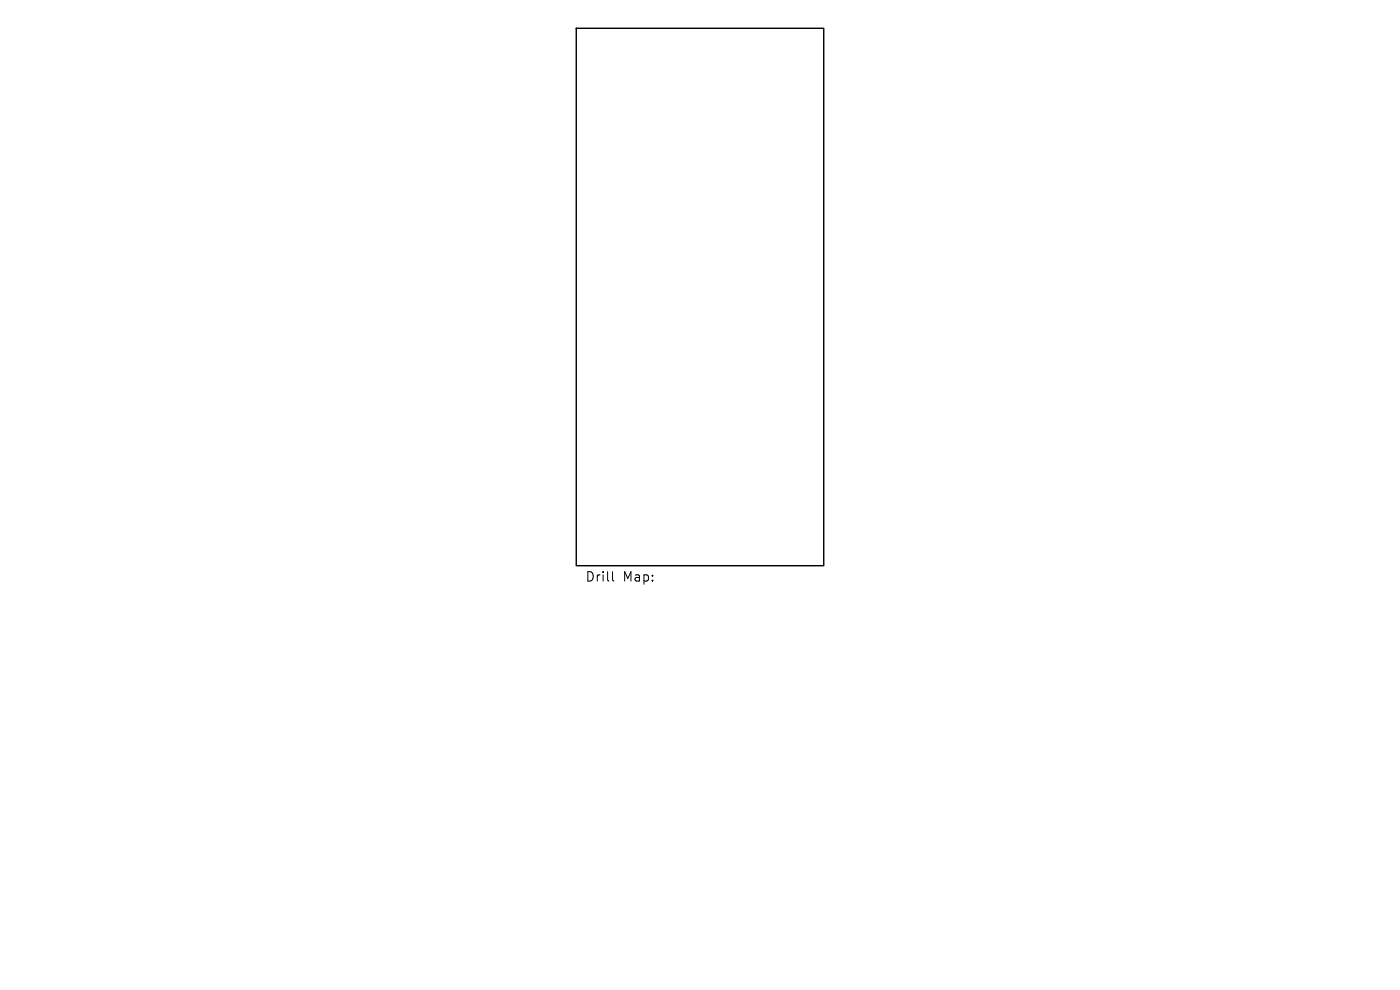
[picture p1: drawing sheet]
<svg xmlns="http://www.w3.org/2000/svg" width="297mm" height="210mm" viewBox="0 0 297 210" stroke-linecap="round" stroke-linejoin="round" font-family="sans-serif">
<defs><g id="words">
<g font-size="2.8">
<text x="124.1" y="123.7">Drill</text>
<text x="132.1" y="123.7">Map:</text>
</g>
</g></defs>
<path d="M122.3 6h52.5v114h-52.5z" fill="none" stroke="#000" stroke-width=".3"/>
<path d="M129.9 121.3v1.7l.3 .3" fill="none" stroke="#000" stroke-width=".21"/>
<use href="#words"/>
</svg>
